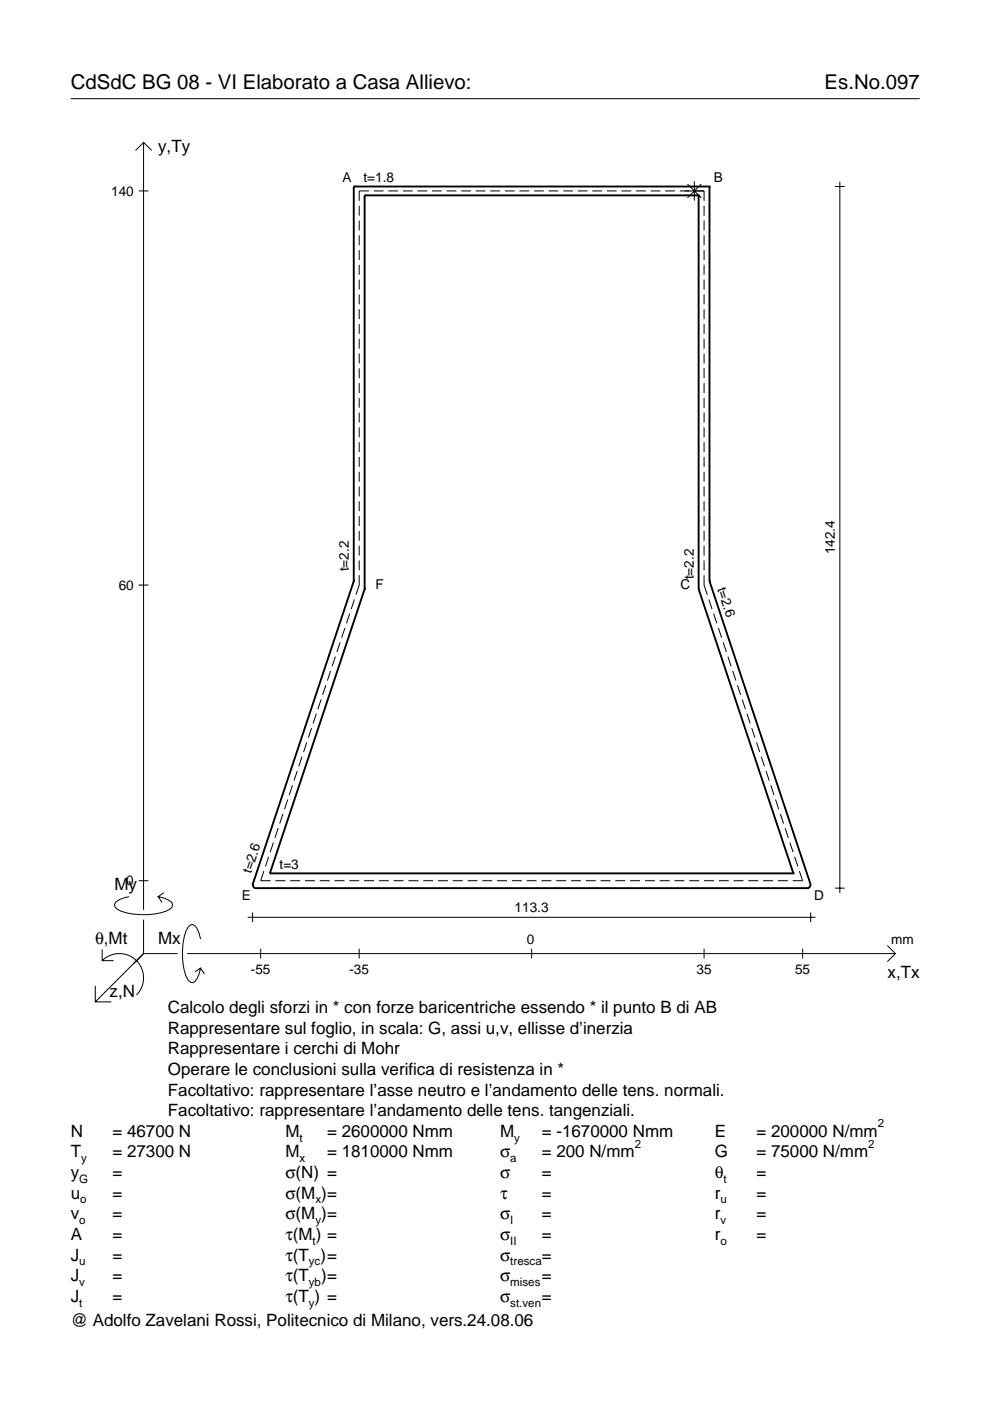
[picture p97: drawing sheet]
<svg xmlns="http://www.w3.org/2000/svg" width="210mm" height="297mm" viewBox="0 0 210 297" stroke-linecap="round" stroke-linejoin="round" font-family="sans-serif">
<defs><g id="words">
<g font-size="4.3">
<text x="15" y="18.9">CdSdC BG 08 - VI Elaborato a Casa Allievo:</text>
<text x="174.8" y="18.9">Es.No.097</text>
</g>
<g font-size="3.6">
<text x="33.5" y="32.3">y,Ty</text>
<text x="24.3" y="188.8">My</text>
<text x="20.1" y="200.1">θ,Mt</text>
<text x="33.5" y="200.1">Mx</text>
<text x="188.2" y="207.3">x,Tx</text>
<text x="23.2" y="211.4">z,N</text>
<text x="35.6" y="214.8">Calcolo degli sforzi in * con forze baricentriche essendo * il punto B di AB</text>
<text x="35.6" y="219.2">Rappresentare sul foglio, in scala: G, assi u,v, ellisse d’inerzia</text>
<text x="35.6" y="223.5">Rappresentare i cerchi di Mohr</text>
<text x="35.6" y="227.9">Operare le conclusioni sulla verifica di resistenza in *</text>
<text x="35.6" y="232.3">Facoltativo: rappresentare l’asse neutro e l’andamento delle tens. normali.</text>
<text x="35.6" y="236.7">Facoltativo: rappresentare l’andamento delle tens. tangenziali.</text>
<text x="15" y="241">N</text>
<text x="15" y="245.4">T</text>
<text x="23.8" y="245.4">= 27300 N</text>
<text x="23.8" y="241">= 46700 N</text>
<text x="60.5" y="241">M</text>
<text x="60.5" y="245.4">M</text>
<text x="69.3" y="241">= 2600000 Nmm</text>
<text x="69.3" y="245.4">= 1810000 Nmm</text>
<text x="106" y="245.4">σ</text>
<text x="106" y="241">M</text>
<text x="114.9" y="241">= -1670000 Nmm</text>
<text x="114.9" y="245.4">= 200 N/mm</text>
<text x="151.5" y="241">E</text>
<text x="151.5" y="245.4">G</text>
<text x="160.4" y="241">= 200000 N/mm</text>
<text x="160.4" y="245.4">= 75000 N/mm</text>
<text x="15" y="249.8">y</text>
<text x="23.8" y="249.8">=</text>
<text x="60.5" y="249.8">σ(N) =</text>
<text x="106" y="249.8">σ</text>
<text x="114.9" y="249.8">=</text>
<text x="151.5" y="249.8">θ</text>
<text x="160.4" y="249.8">=</text>
<text x="15" y="254.2">u</text>
<text x="23.8" y="254.2">=</text>
<text x="60.5" y="254.2">σ(M )=</text>
<text x="106" y="254.2">τ</text>
<text x="114.9" y="254.2">=</text>
<text x="151.5" y="254.2">r</text>
<text x="160.4" y="254.2">=</text>
<text x="15" y="258.5">v</text>
<text x="15" y="262.9">A</text>
<text x="23.8" y="262.9">=</text>
<text x="23.8" y="258.5">=</text>
<text x="60.5" y="258.5">σ(M )=</text>
<text x="60.5" y="262.9">τ(M ) =</text>
<text x="106" y="262.9">σ</text>
<text x="106" y="258.5">σ</text>
<text x="114.9" y="258.5">=</text>
<text x="114.9" y="262.9">=</text>
<text x="151.5" y="258.5">r</text>
<text x="151.5" y="262.9">r</text>
<text x="160.4" y="258.5">=</text>
<text x="160.4" y="262.9">=</text>
<text x="15" y="267.3">J</text>
<text x="23.8" y="267.3">=</text>
<text x="60.5" y="267.3">τ(T )=</text>
<text x="106" y="267.3">σ</text>
<text x="114.9" y="267.3">=</text>
<text x="15" y="271.7">J</text>
<text x="23.8" y="271.7">=</text>
<text x="60.5" y="271.7">τ(T</text>
<text x="68.1" y="271.7">)=</text>
<text x="106" y="271.7">σ</text>
<text x="114.9" y="271.7">=</text>
<text x="15" y="281.2">@ Adolfo Zavelani Rossi, Politecnico di Milano, vers.24.08.06</text>
<text x="15" y="276">J</text>
<text x="23.8" y="276">=</text>
<text x="60.5" y="276">τ(T ) =</text>
<text x="106" y="276">σ</text>
<text x="114.9" y="276">=</text>
</g>
<g font-size="2.9">
<text x="23.6" y="41.5">140</text>
<text x="72.6" y="38.6">A</text>
<text x="77.1" y="38.5">t=1.8</text>
<text x="151.3" y="38.6">B</text>
<text x="177" y="117.5" transform="rotate(-90 177 117.5)">142.4</text>
<text x="25.2" y="125.1">60</text>
<text x="74" y="121.2" transform="rotate(-90 74 121.2)">t=2.2</text>
<text x="79.6" y="125">F</text>
<text x="144.3" y="125">C</text>
<text x="147.1" y="122.8" transform="rotate(-90 147.1 122.8)">t=2.2</text>
<text x="152.1" y="124.8" transform="rotate(72 152.1 124.8)">t=2.6</text>
<text x="53.2" y="185.3" transform="rotate(-72 53.2 185.3)">t=2.6</text>
<text x="59.3" y="184.1">t=3</text>
<text x="26.8" y="187.7">0</text>
<text x="51.3" y="190.8">E</text>
<text x="172.6" y="190.8">D</text>
<text x="109.1" y="193.5">113.3</text>
<text x="111.7" y="200.1">0</text>
<text x="189" y="200.1">mm</text>
<text x="53.2" y="206.6">-55</text>
<text x="74.1" y="206.6">-35</text>
<text x="147.7" y="206.6">35</text>
<text x="168.6" y="206.6">55</text>
</g>
<g font-size="2.4">
<text x="186.1" y="239">2</text>
<text x="63.5" y="242">t</text>
<text x="109" y="242">y</text>
<text x="134.6" y="243.4">2</text>
<text x="184.1" y="243.4">2</text>
<text x="16.8" y="250.8">G</text>
<text x="17.2" y="246.4">y</text>
<text x="63.5" y="246.4">x</text>
<text x="108.2" y="246.4">a</text>
<text x="153.4" y="250.8">t</text>
<text x="17" y="255.2">o</text>
<text x="66.9" y="255.2">x</text>
<text x="152.7" y="255.2">u</text>
<text x="16.8" y="259.5">o</text>
<text x="66.3" y="263.9">t</text>
<text x="66.9" y="259.5">y</text>
<text x="108.2" y="259.5">I</text>
<text x="108.2" y="263.9">II</text>
<text x="152.7" y="259.5">v</text>
<text x="152.7" y="263.9">o</text>
<text x="16.8" y="268.3">u</text>
<text x="65.5" y="268.3">yc</text>
<text x="108.2" y="268.3">tresca</text>
<text x="16.8" y="272.7">v</text>
<text x="65.5" y="272.7">yb</text>
<text x="108.2" y="272.7">mises</text>
<text x="16.8" y="277">t</text>
<text x="65.5" y="277">y</text>
<text x="108.2" y="277">st.ven</text>
</g>
</g></defs>
<g fill="none" stroke="#000" stroke-width=".21">
<path d="M15 20.9h180M28.7 31.9l1.7-1.7 1.8 1.7M30.4 30.2v162.7M145.8 39l2.9 2.9M147.2 38.4v4.1M148.7 39l-2.9 2.9M177 39.5h2.1M178.1 38.5v150.8M29.4 40.5h2.1M76.2 43.6v2.1M76.2 46.8v2.1M76.2 49.9v2.1"/>
<path d="M76.2 53v2.1M76.2 56.2v2.1M76.2 59.3v2.1M78.2 40.5h-2v2.1M79.2 40.5h2.1M82.3 40.5h2.1M85.4 40.5h2.1M88.5 40.5h2.1M91.6 40.5h2.1M94.7 40.5h2.1M97.8 40.5h2M100.9 40.5h2"/>
<path d="M104 40.5h2M107.1 40.5h2M110.1 40.5h2.1M113.2 40.5h2.1M116.3 40.5h2.1M119.4 40.5h2.1M122.5 40.5h2.1M125.6 40.5h2.1M128.7 40.5h2M131.8 40.5h2M134.9 40.5h2M137.9 40.5h2.1"/>
<path d="M141 40.5h2.1M144.1 40.5h5.2v2.1M149.3 43.6v2.1M149.3 46.8v2.1M149.3 49.9v2.1M149.3 53v2.1M149.3 56.2v2.1M149.3 59.3v2.1M76.2 62.4v2.1M76.2 65.6v2.1M76.2 68.7v2.1M76.2 71.8v2.1"/>
<path d="M76.2 75v2.1M76.2 78.1v2.1M149.3 62.4v2.1M149.3 65.6v2.1M149.3 68.7v2.1M149.3 71.8v2.1M149.3 75v2.1M149.3 78.1v2.1M76.2 81.2v2.1M76.2 84.4v2.1M76.2 87.5v2.1M76.2 90.6v2.1"/>
<path d="M76.2 93.8v2.1M76.2 96.9v2.1M149.3 81.2v2.1M149.3 84.4v2.1M149.3 87.5v2.1M149.3 90.6v2.1M149.3 93.8v2.1M149.3 96.9v2.1M76.2 100v2.1M76.2 103.2v2.1M76.2 106.3v2.1M76.2 109.4v2.1"/>
<path d="M76.2 112.6v2.1M76.2 115.7v2.1M76.2 118.8v2.1M149.3 100v2.1M149.3 103.2v2.1M149.3 106.3v2.1M149.3 109.4v2.1M149.3 112.6v2.1M149.3 115.7v2.1M149.3 118.8v2.1M29.4 124.1h2.1M71.1 139.2l-.7 2.1"/>
<path d="M72.1 136.2l-.7 2M73.1 133.2l-.7 2M74.1 130.1l-.7 2.1M75.1 127.1l-.6 2M76.2 122v2.1l-.7 2M149.3 122v2.1l.7 2M150.3 127.1l.7 2M151.3 130.1l.7 2.1M152.3 133.2l.7 2M153.3 136.2l.7 2M154.3 139.2l.7 2.1M65 157.4l-.6 2.1"/>
<path d="M66.1 154.4l-.7 2M67.1 151.3l-.7 2.1M68.1 148.3l-.7 2.1M69.1 145.3l-.7 2M70.1 142.2l-.7 2.1M155.3 142.2l.7 2.1M156.4 145.3l.6 2M157.4 148.3l.6 2.1M158.4 151.3l.7 2.1M159.4 154.4l.7 2M160.4 157.4l.7 2.1M58 178.6l-.7 2.1"/>
<path d="M59 175.6l-.7 2M60 172.6l-.7 2M61 169.5l-.7 2.1M62 166.5l-.7 2.1M63 163.5l-.7 2M64 160.4l-.7 2.1M161.4 160.4l.7 2.1M162.4 163.5l.7 2M163.4 166.5l.7 2.1M164.4 169.5l.7 2.1M165.4 172.6l.7 2M166.5 175.6l.6 2"/>
<path d="M167.5 178.6l.7 2.1M27.3 190.1a3.6 3.6 0 0 0-3 1.7l.1 .5a5.7 5.7 0 0 0 3.8 1.5 13.3 13.3 0 0 0 7.8-1l.5-.5 .1-.5a3.6 3.6 0 0 0-3.1-1.7l.8 1.2M29.4 186.7h2.1M30.4 195v7.2M34.7 189.3l-1.2 .8M42.5 199.1a3.6 3.6 0 0 0-1.7-3.1l-.5 .1a5.7 5.7 0 0 0-1.5 3.8 13.3 13.3 0 0 0 1 7.8l.5 .5 .5 .2a3.6 3.6 0 0 0 1.7-3.1l-1.2 .8M52.5 194.5h120.4M53.5 193.5v2M55.9 184.7l-.6 2h2.1M57 181.7l-.7 2M58.4 186.7h2.1M61.5 186.7h2.1"/>
<path d="M64.7 186.7h2.1M67.8 186.7h2.1M70.9 186.7h2.1M74.1 186.7h2.1M77.2 186.7h2.1M80.3 186.7h2.1M83.5 186.7h2.1M86.6 186.7h2.1M89.7 186.7h2.1M92.9 186.7h2.1M96 186.7h2.1M99.1 186.7h2.1"/>
<path d="M102.3 186.7h2.1M105.4 186.7h2.1M108.5 186.7h2.1M111.7 186.7h2.1M114.8 186.7h2.1M117.9 186.7h2.1M121.1 186.7h2.1M124.2 186.7h2.1M127.3 186.7h2.1M130.5 186.7h2.1M133.6 186.7h2.1M136.7 186.7h2.1"/>
<path d="M139.9 186.7h2.1M143 186.7h2.1M146.1 186.7h2.1M149.3 186.7h2.1M152.4 186.7h2.1M155.5 186.7h2.1M158.7 186.7h2.1M161.8 186.7h2.1M164.9 186.7h2.1M168.5 181.7l.7 2M169.5 184.7l.7 2h-2.1M171.9 193.5v2"/>
<path d="M177 188.3h2.1M20.2 209v3.4h3.4M21.7 203.7a5.1 5.1 0 0 1 7.2 0 5.1 5.1 0 0 1 0 7.3M21.7 201.3v2.4h2.4M30.4 202.2l-10.2 10.2M30.4 202.2l-2 2M30.4 202.2h7.2M39.7 202.2h150.1M42.5 205.3l.8 1.2M55.3 201.2v2M76.2 201.2v2M112.7 201.2v2"/>
<path d="M149.3 201.2v2M170.2 201.2v2M188.1 200.5l1.7 1.7-1.7 1.7"/>
</g>
<g fill="none" stroke="#000" stroke-width=".4">
<path d="M75 39.5h.1M75 39.5h75.4M75 39.5v83.7M150.4 39.5h.1M150.4 39.5v83.7M77.3 41.4h.1M77.3 41.4h70.8M77.3 41.4v83.5M148.1 41.4h.1M148.1 41.4v83.5M75 123.2h.1M75 123.2l-21.5 64.4 .4 .7h117.6l.4-.7-21.5-64.4"/>
<path d="M77.3 124.9h.1M77.3 124.9l-20.1 60.3M148.1 124.9h.1M148.1 124.9l20.1 60.3M150.4 123.2h.1M57.2 185.2h.1M57.2 185.2h111M168.2 185.2h.1"/>
</g>
<use href="#words"/>
</svg>
